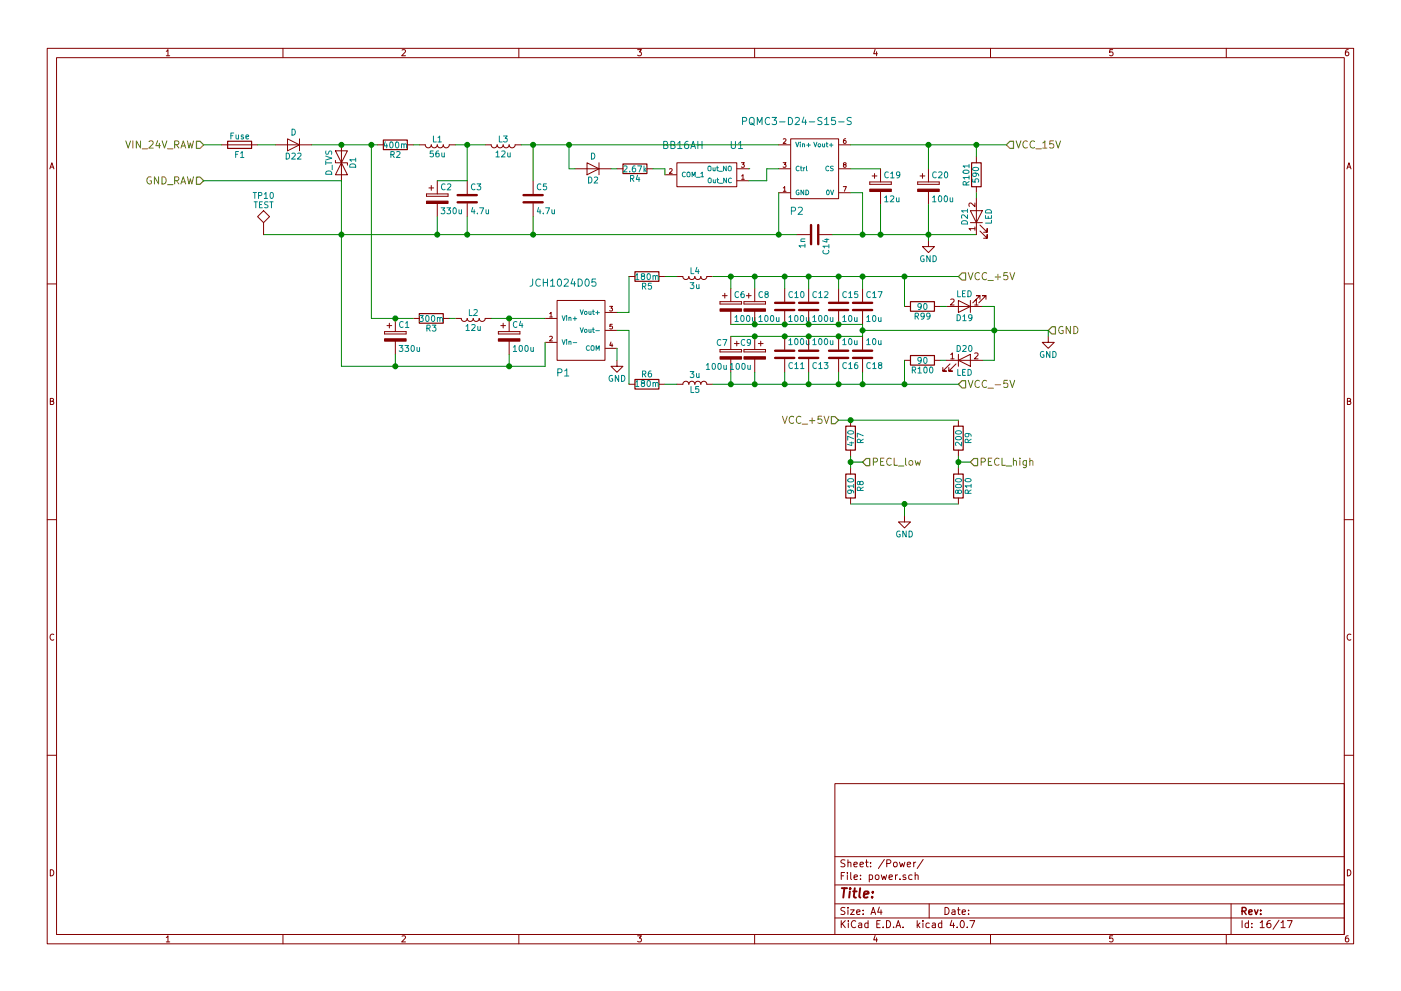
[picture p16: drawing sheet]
EESchema Schematic File Version 2
LIBS:pmt_driver-rescue
LIBS:power
LIBS:device
LIBS:transistors
LIBS:conn
LIBS:linear
LIBS:regul
LIBS:74xx
LIBS:cmos4000
LIBS:adc-dac
LIBS:memory
LIBS:xilinx
LIBS:microcontrollers
LIBS:dsp
LIBS:microchip
LIBS:analog_switches
LIBS:motorola
LIBS:texas
LIBS:intel
LIBS:audio
LIBS:interface
LIBS:digital-audio
LIBS:philips
LIBS:display
LIBS:cypress
LIBS:siliconi
LIBS:opto
LIBS:atmel
LIBS:contrib
LIBS:valves
LIBS:Magnes Components
LIBS:pmt_driver-cache
EELAYER 25 0
EELAYER END
$Descr A4 11693 8268
encoding utf-8
Sheet 16 17
Title ""
Date ""
Rev ""
Comp ""
Comment1 ""
Comment2 ""
Comment3 ""
Comment4 ""
$EndDescr
Text HLabel 1700 1200 0    60   Input ~ 0
VIN_24V_RAW
Text HLabel 1700 1500 0    60   Input ~ 0
GND_RAW
$Comp
L C C15
U 1 1
P 7000 2550
F 0 "C15" H 7025 2650 50  0000 L CNN
F 1 "10u" H 7025 2450 50  0000 L CNN
F 2 "Capacitors_SMD:C_0805_HandSoldering" H 7038 2400 50  0001 C CNN
F 3 "" H 7000 2550 50  0001 C CNN
F 4 "C0805C106K8PACTU" H 7000 2550 60  0001 C CNN "MPN"
F 5 "399-4925-2-ND" H 7000 2550 60  0001 C CNN "DK"
	1    7000 2550
	1    0    0    -1  
$EndComp
$Comp
L L L4
U 1 1
P 5800 2300
F 0 "L4" V 5750 2300 50  0000 C CNN
F 1 "3u" V 5875 2300 50  0000 C CNN
F 2 "Inductors_THT:L_Radial_D12.0mm_P6.5mm" H 5800 2300 50  0001 C CNN
F 3 "" H 5800 2300 50  0001 C CNN
F 4 "74475" V 5800 2300 60  0001 C CNN "MPN"
F 5 "732-7146-ND" V 5800 2300 60  0001 C CNN "DK"
	1    5800 2300
	0    1    1    0   
$EndComp
Text HLabel 8400 1200 2    60   Input ~ 0
VCC_15V
Text HLabel 8000 2300 2    60   Input ~ 0
VCC_+5V
Text HLabel 8000 3200 2    60   Input ~ 0
VCC_-5V
$Comp
L JCH1024D05 P1
U 1 1
P 4850 2750
F 0 "P1" H 4700 2400 60  0000 C CNN
F 1 "JCH1024D05" H 4700 3150 60  0000 C CNN
F 2 "Modules:JCH1024D05" H 4850 2750 60  0001 C CNN
F 3 "" H 4850 2750 60  0001 C CNN
F 4 "JCH1024D05" H 4850 2750 60  0001 C CNN "MPN"
F 5 "1470-1968-5-ND" H 4850 2750 60  0001 C CNN "DK"
	1    4850 2750
	1    0    0    -1  
$EndComp
$Comp
L PQMC3-D24-S15-S P2
U 1 1
P 6800 1400
F 0 "P2" H 6650 1050 60  0000 C CNN
F 1 "PQMC3-D24-S15-S" H 6650 1800 60  0000 C CNN
F 2 "Modules:PQMC3-S" H 6800 1400 60  0001 C CNN
F 3 "" H 6800 1400 60  0001 C CNN
F 4 "PQMC3-D24-S15-S" H 6800 1400 60  0001 C CNN "MPN"
F 5 "102-2833-ND" H 6800 1400 60  0001 C CNN "DK"
	1    6800 1400
	1    0    0    -1  
$EndComp
$Comp
L R R4
U 1 1
P 5300 1400
F 0 "R4" V 5380 1400 50  0000 C CNN
F 1 "2.67k" V 5300 1400 50  0000 C CNN
F 2 "Resistors_SMD:R_0805_HandSoldering" V 5230 1400 50  0001 C CNN
F 3 "" H 5300 1400 50  0001 C CNN
	1    5300 1400
	0    1    1    0   
$EndComp
$Comp
L D D2
U 1 1
P 4950 1400
F 0 "D2" H 4950 1500 50  0000 C CNN
F 1 "D" H 4950 1300 50  0000 C CNN
F 2 "Diodes_THT:D_DO-41_SOD81_P10.16mm_Horizontal" H 4950 1400 50  0001 C CNN
F 3 "" H 4950 1400 50  0001 C CNN
	1    4950 1400
	-1   0    0    1   
$EndComp
$Comp
L C C14
U 1 1
P 6800 1950
F 0 "C14" H 6825 2050 50  0000 L CNN
F 1 "1n" H 6825 1850 50  0000 L CNN
F 2 "Resistors_SMD:R_1206_HandSoldering" H 6838 1800 50  0001 C CNN
F 3 "" H 6800 1950 50  0001 C CNN
F 4 "202R18W102KV4E" H 6800 1950 60  0001 C CNN "MPN"
F 5 "709-1036-1-ND" H 6800 1950 60  0001 C CNN "DK"
	1    6800 1950
	0    1    1    0   
$EndComp
$Comp
L C C5
U 1 1
P 4450 1650
F 0 "C5" H 4475 1750 50  0000 L CNN
F 1 "4.7u" H 4475 1550 50  0000 L CNN
F 2 "Capacitors_SMD:C_1206_HandSoldering" H 4488 1500 50  0001 C CNN
F 3 "" H 4450 1650 50  0001 C CNN
F 4 "UMK316ABJ475KD-T" H 4450 1650 60  0001 C CNN "MPN"
F 5 "587-2988-1-ND" H 4450 1650 60  0001 C CNN "DK"
	1    4450 1650
	1    0    0    -1  
$EndComp
$Comp
L L L3
U 1 1
P 4200 1200
F 0 "L3" V 4150 1200 50  0000 C CNN
F 1 "12u" V 4275 1200 50  0000 C CNN
F 2 "Inductors_THT:L_Radial_D6.0mm_P4.00mm" H 4200 1200 50  0001 C CNN
F 3 "" H 4200 1200 50  0001 C CNN
F 4 "AIUR-07-120K" V 4200 1200 60  0001 C CNN "MPN"
F 5 "AIUR-07-120K-ND" V 4200 1200 60  0001 C CNN "DK"
	1    4200 1200
	0    1    1    0   
$EndComp
$Comp
L L L1
U 1 1
P 3650 1200
F 0 "L1" V 3600 1200 50  0000 C CNN
F 1 "56u" V 3725 1200 50  0000 C CNN
F 2 "Inductors_THT:L_Toroid_Vertical_L22.4mm_W10.2mm_P7.90mm_Vishay_TJ4" H 3650 1200 50  0001 C CNN
F 3 "" H 3650 1200 50  0001 C CNN
F 4 "2210-V-RC" V 3650 1200 60  0001 C CNN "MPN"
F 5 "M8872-ND" V 3650 1200 60  0001 C CNN "DK"
	1    3650 1200
	0    1    1    0   
$EndComp
$Comp
L CP C2
U 1 1
P 3650 1650
F 0 "C2" H 3675 1750 50  0000 L CNN
F 1 "330u" H 3675 1550 50  0000 L CNN
F 2 "Capacitors_THT:CP_Radial_D10.0mm_P5.00mm" H 3688 1500 50  0001 C CNN
F 3 "" H 3650 1650 50  0001 C CNN
F 4 "ECA-1HM331" H 3650 1650 60  0001 C CNN "MPN"
F 5 "P5184-ND" H 3650 1650 60  0001 C CNN "DK"
	1    3650 1650
	1    0    0    -1  
$EndComp
$Comp
L D_TVS D1
U 1 1
P 2850 1350
F 0 "D1" H 2850 1450 50  0000 C CNN
F 1 "D_TVS" H 2850 1250 50  0000 C CNN
F 2 "Diodes_SMD:DO-214AB" H 2850 1350 50  0001 C CNN
F 3 "" H 2850 1350 50  0001 C CNN
F 4 "SMCJ48A" H 2850 1350 60  0001 C CNN "MPN"
F 5 "SMCJ48AFSCT-ND" H 2850 1350 60  0001 C CNN "DK"
	1    2850 1350
	0    1    1    0   
$EndComp
$Comp
L C C3
U 1 1
P 3900 1650
F 0 "C3" H 3925 1750 50  0000 L CNN
F 1 "4.7u" H 3925 1550 50  0000 L CNN
F 2 "Capacitors_SMD:C_1206_HandSoldering" H 3938 1500 50  0001 C CNN
F 3 "" H 3900 1650 50  0001 C CNN
F 4 "UMK316ABJ475KD-T" H 3900 1650 60  0001 C CNN "MPN"
F 5 "587-2988-1-ND" H 3900 1650 60  0001 C CNN "DK"
	1    3900 1650
	1    0    0    -1  
$EndComp
$Comp
L CP C19
U 1 1
P 7350 1550
F 0 "C19" H 7375 1650 50  0000 L CNN
F 1 "12u" H 7375 1450 50  0000 L CNN
F 2 "Capacitors_THT:C_Radial_D5_L11_P2" H 7388 1400 50  0001 C CNN
F 3 "" H 7350 1550 50  0001 C CNN
F 4 "UPW1V120MDD1TP" H 7350 1550 60  0001 C CNN "MPN"
F 5 "493-11380-1-ND" H 7350 1550 60  0001 C CNN "DK"
	1    7350 1550
	1    0    0    -1  
$EndComp
$Comp
L CP C20
U 1 1
P 7750 1550
F 0 "C20" H 7775 1650 50  0000 L CNN
F 1 "100u" H 7775 1450 50  0000 L CNN
F 2 "Capacitors_THT:CP_Radial_D8.0mm_P3.50mm" H 7788 1400 50  0001 C CNN
F 3 "" H 7750 1550 50  0001 C CNN
F 4 "UVz1H101MPD1TD" H 7750 1550 60  0001 C CNN "MPN"
F 5 "493-13464-1-ND" H 7750 1550 60  0001 C CNN "DK"
	1    7750 1550
	1    0    0    -1  
$EndComp
$Comp
L CP C1
U 1 1
P 3300 2800
F 0 "C1" H 3325 2900 50  0000 L CNN
F 1 "330u" H 3325 2700 50  0000 L CNN
F 2 "Capacitors_THT:CP_Radial_D10.0mm_P5.00mm" H 3338 2650 50  0001 C CNN
F 3 "" H 3300 2800 50  0001 C CNN
F 4 "ECA-1HM331" H 3300 2800 60  0001 C CNN "MPN"
F 5 "P5184-ND" H 3300 2800 60  0001 C CNN "DK"
	1    3300 2800
	1    0    0    -1  
$EndComp
$Comp
L CP C4
U 1 1
P 4250 2800
F 0 "C4" H 4275 2900 50  0000 L CNN
F 1 "100u" H 4275 2700 50  0000 L CNN
F 2 "Capacitors_THT:CP_Radial_D8.0mm_P3.50mm" H 4288 2650 50  0001 C CNN
F 3 "" H 4250 2800 50  0001 C CNN
F 4 "UVz1H101MPD1TD" H 4250 2800 60  0001 C CNN "MPN"
F 5 "493-13464-1-ND" H 4250 2800 60  0001 C CNN "DK"
	1    4250 2800
	1    0    0    -1  
$EndComp
$Comp
L L L2
U 1 1
P 3950 2650
F 0 "L2" V 3900 2650 50  0000 C CNN
F 1 "12u" V 4025 2650 50  0000 C CNN
F 2 "Inductors_THT:L_Radial_D10.0mm_P5.00mm_Fastron_07M" H 3950 2650 50  0001 C CNN
F 3 "" H 3950 2650 50  0001 C CNN
F 4 "RLB0914-120KL" V 3950 2650 60  0001 C CNN "MPN"
F 5 "RLB0914-120KL-ND" V 3950 2650 60  0001 C CNN "DK"
	1    3950 2650
	0    1    1    0   
$EndComp
$Comp
L CP C6
U 1 1
P 6100 2550
F 0 "C6" H 6125 2650 50  0000 L CNN
F 1 "100u" H 6125 2450 50  0000 L CNN
F 2 "Capacitors_THT:CP_Radial_D8.0mm_P5.00mm" H 6138 2400 50  0001 C CNN
F 3 "" H 6100 2550 50  0001 C CNN
F 4 "EEU-FM1H101B" H 6100 2550 60  0001 C CNN "MPN"
F 5 "P19712CT-ND" H 6100 2550 60  0001 C CNN "DK"
	1    6100 2550
	1    0    0    -1  
$EndComp
$Comp
L C C10
U 1 1
P 6550 2550
F 0 "C10" H 6575 2650 50  0000 L CNN
F 1 "100u" H 6575 2450 50  0000 L CNN
F 2 "Capacitors_SMD:C_1206_HandSoldering" H 6588 2400 50  0001 C CNN
F 3 "" H 6550 2550 50  0001 C CNN
F 4 "C3216X5R1A107M160AC" H 6550 2550 60  0001 C CNN "MPN"
F 5 "445-6007-2-ND" H 6550 2550 60  0001 C CNN "DK"
	1    6550 2550
	1    0    0    -1  
$EndComp
$Comp
L CP C8
U 1 1
P 6300 2550
F 0 "C8" H 6325 2650 50  0000 L CNN
F 1 "100u" H 6325 2450 50  0000 L CNN
F 2 "Capacitors_THT:CP_Radial_D8.0mm_P5.00mm" H 6338 2400 50  0001 C CNN
F 3 "" H 6300 2550 50  0001 C CNN
F 4 "EEU-FM1H101B" H 6300 2550 60  0001 C CNN "MPN"
F 5 "P19712CT-ND" H 6300 2550 60  0001 C CNN "DK"
	1    6300 2550
	1    0    0    -1  
$EndComp
$Comp
L C C12
U 1 1
P 6750 2550
F 0 "C12" H 6775 2650 50  0000 L CNN
F 1 "100u" H 6775 2450 50  0000 L CNN
F 2 "Capacitors_SMD:C_1206_HandSoldering" H 6788 2400 50  0001 C CNN
F 3 "" H 6750 2550 50  0001 C CNN
F 4 "C3216X5R1A107M160AC" H 6750 2550 60  0001 C CNN "MPN"
F 5 "445-6007-2-ND" H 6750 2550 60  0001 C CNN "DK"
	1    6750 2550
	1    0    0    -1  
$EndComp
$Comp
L C C17
U 1 1
P 7200 2550
F 0 "C17" H 7225 2650 50  0000 L CNN
F 1 "10u" H 7225 2450 50  0000 L CNN
F 2 "Capacitors_SMD:C_0805_HandSoldering" H 7238 2400 50  0001 C CNN
F 3 "" H 7200 2550 50  0001 C CNN
F 4 "C0805C106K8PACTU" H 7200 2550 60  0001 C CNN "MPN"
F 5 "399-4925-2-ND" H 7200 2550 60  0001 C CNN "DK"
	1    7200 2550
	1    0    0    -1  
$EndComp
$Comp
L R R5
U 1 1
P 5400 2300
F 0 "R5" V 5480 2300 50  0000 C CNN
F 1 "180m" V 5400 2300 50  0000 C CNN
F 2 "Resistors_SMD:R_1206_HandSoldering" V 5330 2300 50  0001 C CNN
F 3 "" H 5400 2300 50  0001 C CNN
F 4 "RL1206FR-070R18L" V 5400 2300 60  0001 C CNN "MPN"
F 5 "311-0.18LWCT-ND" V 5400 2300 60  0001 C CNN "DK"
	1    5400 2300
	0    1    1    0   
$EndComp
$Comp
L C C16
U 1 1
P 7000 2950
F 0 "C16" H 7025 3050 50  0000 L CNN
F 1 "10u" H 7025 2850 50  0000 L CNN
F 2 "Capacitors_SMD:C_0805_HandSoldering" H 7038 2800 50  0001 C CNN
F 3 "" H 7000 2950 50  0001 C CNN
F 4 "C0805C106K8PACTU" H 7000 2950 60  0001 C CNN "MPN"
F 5 "399-4925-2-ND" H 7000 2950 60  0001 C CNN "DK"
	1    7000 2950
	1    0    0    1   
$EndComp
$Comp
L L L5
U 1 1
P 5800 3200
F 0 "L5" V 5750 3200 50  0000 C CNN
F 1 "3u" V 5875 3200 50  0000 C CNN
F 2 "Inductors_THT:L_Radial_D12.0mm_P6.5mm" H 5800 3200 50  0001 C CNN
F 3 "" H 5800 3200 50  0001 C CNN
F 4 "74475" V 5800 3200 60  0001 C CNN "MPN"
F 5 "732-7146-ND" V 5800 3200 60  0001 C CNN "DK"
	1    5800 3200
	0    1    -1   0   
$EndComp
$Comp
L CP C7
U 1 1
P 6100 2950
F 0 "C7" H 6125 3050 50  0000 L CNN
F 1 "100u" H 6125 2850 50  0000 L CNN
F 2 "Capacitors_THT:CP_Radial_D8.0mm_P5.00mm" H 6138 2800 50  0001 C CNN
F 3 "" H 6100 2950 50  0001 C CNN
F 4 "EEU-FM1H101B" H 6100 2950 60  0001 C CNN "MPN"
F 5 "P19712CT-ND" H 6100 2950 60  0001 C CNN "DK"
	1    6100 2950
	-1   0    0    -1  
$EndComp
$Comp
L C C11
U 1 1
P 6550 2950
F 0 "C11" H 6575 3050 50  0000 L CNN
F 1 "100u" H 6575 2850 50  0000 L CNN
F 2 "Capacitors_SMD:C_1206_HandSoldering" H 6588 2800 50  0001 C CNN
F 3 "" H 6550 2950 50  0001 C CNN
F 4 "C3216X5R1A107M160AC" H 6550 2950 60  0001 C CNN "MPN"
F 5 "445-6007-2-ND" H 6550 2950 60  0001 C CNN "DK"
	1    6550 2950
	1    0    0    1   
$EndComp
$Comp
L CP C9
U 1 1
P 6300 2950
F 0 "C9" H 6325 3050 50  0000 L CNN
F 1 "100u" H 6325 2850 50  0000 L CNN
F 2 "Capacitors_THT:CP_Radial_D8.0mm_P5.00mm" H 6338 2800 50  0001 C CNN
F 3 "" H 6300 2950 50  0001 C CNN
F 4 "EEU-FM1H101B" H 6300 2950 60  0001 C CNN "MPN"
F 5 "P19712CT-ND" H 6300 2950 60  0001 C CNN "DK"
	1    6300 2950
	-1   0    0    -1  
$EndComp
$Comp
L C C13
U 1 1
P 6750 2950
F 0 "C13" H 6775 3050 50  0000 L CNN
F 1 "100u" H 6775 2850 50  0000 L CNN
F 2 "Capacitors_SMD:C_1206_HandSoldering" H 6788 2800 50  0001 C CNN
F 3 "" H 6750 2950 50  0001 C CNN
F 4 "C3216X5R1A107M160AC" H 6750 2950 60  0001 C CNN "MPN"
F 5 "445-6007-2-ND" H 6750 2950 60  0001 C CNN "DK"
	1    6750 2950
	1    0    0    1   
$EndComp
$Comp
L C C18
U 1 1
P 7200 2950
F 0 "C18" H 7225 3050 50  0000 L CNN
F 1 "10u" H 7225 2850 50  0000 L CNN
F 2 "Capacitors_SMD:C_0805_HandSoldering" H 7238 2800 50  0001 C CNN
F 3 "" H 7200 2950 50  0001 C CNN
F 4 "C0805C106K8PACTU" H 7200 2950 60  0001 C CNN "MPN"
F 5 "399-4925-2-ND" H 7200 2950 60  0001 C CNN "DK"
	1    7200 2950
	1    0    0    1   
$EndComp
$Comp
L R R6
U 1 1
P 5400 3200
F 0 "R6" V 5480 3200 50  0000 C CNN
F 1 "180m" V 5400 3200 50  0000 C CNN
F 2 "Resistors_SMD:R_1206_HandSoldering" V 5330 3200 50  0001 C CNN
F 3 "" H 5400 3200 50  0001 C CNN
F 4 "RL1206FR-070R18L" V 5400 3200 60  0001 C CNN "MPN"
F 5 "311-0.18LWCT-ND" V 5400 3200 60  0001 C CNN "DK"
	1    5400 3200
	0    1    -1   0   
$EndComp
$Comp
L GND #PWR124
U 1 1
P 8750 2800
F 0 "#PWR124" H 8750 2550 50  0001 C CNN
F 1 "GND" H 8750 2650 50  0000 C CNN
F 2 "" H 8750 2800 50  0001 C CNN
F 3 "" H 8750 2800 50  0001 C CNN
	1    8750 2800
	1    0    0    -1  
$EndComp
$Comp
L GND #PWR121
U 1 1
P 5150 3000
F 0 "#PWR121" H 5150 2750 50  0001 C CNN
F 1 "GND" H 5150 2850 50  0000 C CNN
F 2 "" H 5150 3000 50  0001 C CNN
F 3 "" H 5150 3000 50  0001 C CNN
	1    5150 3000
	1    0    0    -1  
$EndComp
$Comp
L Fuse F1
U 1 1
P 2000 1200
F 0 "F1" V 2080 1200 50  0000 C CNN
F 1 "Fuse" V 1925 1200 50  0000 C CNN
F 2 "Fuse_Holders_and_Fuses:Littelfuse_05200101Z_holder" V 1930 1200 50  0001 C CNN
F 3 "" H 2000 1200 50  0001 C CNN
F 4 "05200101Z" V 2000 1200 60  0001 C CNN "MPN"
F 5 "F1504-ND" V 2000 1200 60  0001 C CNN "DK"
	1    2000 1200
	0    1    1    0   
$EndComp
$Comp
L R R2
U 1 1
P 3300 1200
F 0 "R2" V 3380 1200 50  0000 C CNN
F 1 "400m" V 3300 1200 50  0000 C CNN
F 2 "Resistors_SMD:R_0603_HandSoldering" V 3230 1200 50  0001 C CNN
F 3 "" H 3300 1200 50  0001 C CNN
F 4 "RL0603FR-070R4L" V 3300 1200 60  0001 C CNN "MPN"
F 5 "311-.4QCT-ND" V 3300 1200 60  0001 C CNN "DK"
	1    3300 1200
	0    1    1    0   
$EndComp
$Comp
L R R3
U 1 1
P 3600 2650
F 0 "R3" V 3680 2650 50  0000 C CNN
F 1 "300m" V 3600 2650 50  0000 C CNN
F 2 "Resistors_SMD:R_2010_HandSoldering" V 3530 2650 50  0001 C CNN
F 3 "" H 3600 2650 50  0001 C CNN
F 4 "CSR2010JTR300" V 3600 2650 60  0001 C CNN "MPN"
F 5 "CSR2010JTR300CT-ND" V 3600 2650 60  0001 C CNN "DK"
	1    3600 2650
	0    1    1    0   
$EndComp
Text HLabel 8750 2750 2    60   Input ~ 0
GND
$Comp
L GND #PWR123
U 1 1
P 7750 2000
F 0 "#PWR123" H 7750 1750 50  0001 C CNN
F 1 "GND" H 7750 1850 50  0000 C CNN
F 2 "" H 7750 2000 50  0001 C CNN
F 3 "" H 7750 2000 50  0001 C CNN
	1    7750 2000
	1    0    0    -1  
$EndComp
$Comp
L R R9
U 1 1
P 8000 3650
F 0 "R9" V 8080 3650 50  0000 C CNN
F 1 "200" V 8000 3650 50  0000 C CNN
F 2 "Resistors_SMD:R_0805_HandSoldering" V 7930 3650 50  0001 C CNN
F 3 "" H 8000 3650 50  0001 C CNN
	1    8000 3650
	1    0    0    -1  
$EndComp
$Comp
L R R10
U 1 1
P 8000 4050
F 0 "R10" V 8080 4050 50  0000 C CNN
F 1 "800" V 8000 4050 50  0000 C CNN
F 2 "Resistors_SMD:R_0805_HandSoldering" V 7930 4050 50  0001 C CNN
F 3 "" H 8000 4050 50  0001 C CNN
	1    8000 4050
	1    0    0    -1  
$EndComp
$Comp
L R R7
U 1 1
P 7100 3650
F 0 "R7" V 7180 3650 50  0000 C CNN
F 1 "470" V 7100 3650 50  0000 C CNN
F 2 "Resistors_SMD:R_0805_HandSoldering" V 7030 3650 50  0001 C CNN
F 3 "" H 7100 3650 50  0001 C CNN
	1    7100 3650
	1    0    0    -1  
$EndComp
$Comp
L R R8
U 1 1
P 7100 4050
F 0 "R8" V 7180 4050 50  0000 C CNN
F 1 "910" V 7100 4050 50  0000 C CNN
F 2 "Resistors_SMD:R_0805_HandSoldering" V 7030 4050 50  0001 C CNN
F 3 "" H 7100 4050 50  0001 C CNN
	1    7100 4050
	1    0    0    -1  
$EndComp
$Comp
L GND #PWR122
U 1 1
P 7550 4300
F 0 "#PWR122" H 7550 4050 50  0001 C CNN
F 1 "GND" H 7550 4150 50  0000 C CNN
F 2 "" H 7550 4300 50  0001 C CNN
F 3 "" H 7550 4300 50  0001 C CNN
	1    7550 4300
	1    0    0    -1  
$EndComp
Text HLabel 7000 3500 0    60   Input ~ 0
VCC_+5V
Text HLabel 7200 3850 2    60   Input ~ 0
PECL_low
Text HLabel 8100 3850 2    60   Input ~ 0
PECL_high
$Comp
L BB16AH U1
U 1 1
P 5900 1500
F 0 "U1" H 6150 1800 60  0000 C CNN
F 1 "BB16AH" H 5700 1800 60  0000 C CNN
F 2 "Buttons_Switches_THT:BB16AH" H 5800 1500 60  0001 C CNN
F 3 "" H 5800 1500 60  0001 C CNN
F 4 "360-3351-ND" H 5900 1500 60  0001 C CNN "DK"
	1    5900 1500
	1    0    0    -1  
$EndComp
Wire Wire Line
	5100 1400 5150 1400
Wire Wire Line
	6250 1400 6250 1400
Wire Wire Line
	5450 1400 5550 1400
Wire Wire Line
	5550 1400 5550 1450
Wire Wire Line
	6950 1950 8150 1950
Wire Wire Line
	7200 1950 7200 1600
Wire Wire Line
	7200 1600 7100 1600
Wire Wire Line
	6500 1950 6500 1600
Wire Wire Line
	2200 1950 6650 1950
Connection ~ 6500 1950
Wire Wire Line
	4450 1500 4450 1200
Wire Wire Line
	4350 1200 6500 1200
Wire Wire Line
	4450 1950 4450 1800
Connection ~ 4450 1200
Wire Wire Line
	3900 1950 3900 1800
Connection ~ 4450 1950
Wire Wire Line
	3650 1800 3650 1950
Connection ~ 3900 1950
Connection ~ 3650 1950
Connection ~ 4750 1200
Wire Wire Line
	7350 1400 7100 1400
Wire Wire Line
	7350 1950 7350 1700
Connection ~ 7200 1950
Wire Wire Line
	7750 1700 7750 2000
Connection ~ 7350 1950
Wire Wire Line
	7750 1400 7750 1200
Wire Wire Line
	7100 1200 8400 1200
Connection ~ 7750 1200
Wire Wire Line
	4100 2650 4550 2650
Connection ~ 4250 2650
Wire Wire Line
	4550 3050 4550 2850
Wire Wire Line
	2850 3050 4550 3050
Wire Wire Line
	4250 2950 4250 3050
Connection ~ 4250 3050
Wire Wire Line
	2600 1200 3150 1200
Wire Wire Line
	5950 2300 8000 2300
Wire Wire Line
	6100 2400 6100 2300
Connection ~ 6100 2300
Wire Wire Line
	6300 2400 6300 2300
Connection ~ 6300 2300
Wire Wire Line
	6550 2400 6550 2300
Connection ~ 6550 2300
Wire Wire Line
	6750 2400 6750 2300
Connection ~ 6750 2300
Wire Wire Line
	7000 2400 7000 2300
Connection ~ 7000 2300
Wire Wire Line
	7200 2400 7200 2300
Connection ~ 7200 2300
Wire Wire Line
	5550 2300 5650 2300
Wire Wire Line
	5250 2300 5250 2600
Wire Wire Line
	5250 2600 5150 2600
Wire Wire Line
	6100 2700 7200 2700
Connection ~ 6300 2700
Connection ~ 6550 2700
Connection ~ 6750 2700
Connection ~ 7000 2700
Wire Wire Line
	5950 3200 8000 3200
Wire Wire Line
	6100 3100 6100 3200
Connection ~ 6100 3200
Wire Wire Line
	6300 3100 6300 3200
Connection ~ 6300 3200
Wire Wire Line
	6550 3100 6550 3200
Connection ~ 6550 3200
Wire Wire Line
	6750 3100 6750 3200
Connection ~ 6750 3200
Wire Wire Line
	7000 3100 7000 3200
Connection ~ 7000 3200
Wire Wire Line
	7200 3100 7200 3200
Connection ~ 7200 3200
Wire Wire Line
	5550 3200 5650 3200
Wire Wire Line
	7200 2800 6100 2800
Connection ~ 6300 2800
Connection ~ 6550 2800
Connection ~ 6750 2800
Connection ~ 7000 2800
Wire Wire Line
	5250 3200 5250 2750
Wire Wire Line
	5250 2750 5150 2750
Wire Wire Line
	7200 2700 7200 2800
Wire Wire Line
	7200 2750 8750 2750
Wire Wire Line
	8750 2750 8750 2800
Connection ~ 7200 2750
Wire Wire Line
	5150 3000 5150 2900
Connection ~ 2850 1200
Wire Wire Line
	1700 1200 1850 1200
Wire Wire Line
	1700 1500 2850 1500
Wire Wire Line
	3450 1200 3500 1200
Wire Wire Line
	3800 1200 4050 1200
Wire Wire Line
	3650 1500 3900 1500
Wire Wire Line
	3900 1500 3900 1200
Connection ~ 3900 1200
Wire Wire Line
	3750 2650 3800 2650
Wire Wire Line
	3100 2650 3450 2650
Wire Wire Line
	3300 2950 3300 3050
Wire Wire Line
	2850 1500 2850 3050
Connection ~ 3300 2650
Connection ~ 3300 3050
Connection ~ 2850 1950
Wire Wire Line
	3100 2650 3100 1200
Connection ~ 3100 1200
Wire Wire Line
	4800 1400 4750 1400
Wire Wire Line
	4750 1400 4750 1200
Connection ~ 7750 1950
Wire Wire Line
	7100 4200 8000 4200
Wire Wire Line
	7550 4200 7550 4300
Connection ~ 7550 4200
Wire Wire Line
	7100 3800 7100 3900
Wire Wire Line
	8000 3800 8000 3900
Wire Wire Line
	7000 3500 8000 3500
Connection ~ 7100 3500
Wire Wire Line
	7200 3850 7100 3850
Connection ~ 7100 3850
Wire Wire Line
	8100 3850 8000 3850
Connection ~ 8000 3850
Wire Wire Line
	6500 1400 6400 1400
Wire Wire Line
	6400 1400 6400 1500
Wire Wire Line
	6400 1500 6250 1500
$Comp
L LED D19
U 1 1
P 8050 2550
F 0 "D19" H 8050 2650 50  0000 C CNN
F 1 "LED" H 8050 2450 50  0000 C CNN
F 2 "LEDs:LED_D5.0mm" H 8050 2550 50  0001 C CNN
F 3 "" H 8050 2550 50  0001 C CNN
F 4 "C503B-GCN-CY0C0791" H 8050 2550 60  0001 C CNN "MPN"
F 5 "C503B-GCN-CY0C0791-ND" H 8050 2550 60  0001 C CNN "DK"
	1    8050 2550
	-1   0    0    1   
$EndComp
$Comp
L R R99
U 1 1
P 7700 2550
F 0 "R99" V 7780 2550 50  0000 C CNN
F 1 "90" V 7700 2550 50  0000 C CNN
F 2 "Capacitors_SMD:C_0805" V 7630 2550 50  0001 C CNN
F 3 "" H 7700 2550 50  0001 C CNN
	1    7700 2550
	0    1    1    0   
$EndComp
$Comp
L R R100
U 1 1
P 7700 3000
F 0 "R100" V 7780 3000 50  0000 C CNN
F 1 "90" V 7700 3000 50  0000 C CNN
F 2 "Capacitors_SMD:C_0805" V 7630 3000 50  0001 C CNN
F 3 "" H 7700 3000 50  0001 C CNN
	1    7700 3000
	0    1    1    0   
$EndComp
Wire Wire Line
	7850 2550 7900 2550
Wire Wire Line
	7550 2550 7550 2300
Connection ~ 7550 2300
Wire Wire Line
	7550 3000 7550 3200
Connection ~ 7550 3200
Wire Wire Line
	7850 3000 7900 3000
Wire Wire Line
	8300 3000 8200 3000
Wire Wire Line
	8300 2550 8300 3000
Connection ~ 8300 2750
Wire Wire Line
	8200 2550 8300 2550
$Comp
L R R101
U 1 1
P 8150 1450
F 0 "R101" V 8230 1450 50  0000 C CNN
F 1 "590" V 8150 1450 50  0000 C CNN
F 2 "Capacitors_SMD:C_0805" V 8080 1450 50  0001 C CNN
F 3 "" H 8150 1450 50  0001 C CNN
	1    8150 1450
	-1   0    0    1   
$EndComp
Wire Wire Line
	8150 1300 8150 1200
Connection ~ 8150 1200
Wire Wire Line
	8150 1600 8150 1650
$Comp
L LED D20
U 1 1
P 8050 3000
F 0 "D20" H 8050 3100 50  0000 C CNN
F 1 "LED" H 8050 2900 50  0000 C CNN
F 2 "LEDs:LED_D5.0mm" H 8050 3000 50  0001 C CNN
F 3 "" H 8050 3000 50  0001 C CNN
F 4 "C503B-GCN-CY0C0791" H 8050 3000 60  0001 C CNN "MPN"
F 5 "C503B-GCN-CY0C0791-ND" H 8050 3000 60  0001 C CNN "DK"
	1    8050 3000
	1    0    0    -1  
$EndComp
$Comp
L LED D21
U 1 1
P 8150 1800
F 0 "D21" H 8150 1900 50  0000 C CNN
F 1 "LED" H 8150 1700 50  0000 C CNN
F 2 "LEDs:LED_D5.0mm" H 8150 1800 50  0001 C CNN
F 3 "" H 8150 1800 50  0001 C CNN
F 4 "C503B-GCN-CY0C0791" H 8150 1800 60  0001 C CNN "MPN"
F 5 "C503B-GCN-CY0C0791-ND" H 8150 1800 60  0001 C CNN "DK"
	1    8150 1800
	0    -1   -1   0   
$EndComp
$Comp
L TEST TP10
U 1 1
P 2200 1950
F 0 "TP10" H 2200 2250 50  0000 C BNN
F 1 "TEST" H 2200 2200 50  0000 C CNN
F 2 "Measurement_Points:Test_Point_Keystone_5000-5004_Miniature" H 2200 1950 50  0001 C CNN
F 3 "" H 2200 1950 50  0001 C CNN
F 4 "36-5001-ND" H 2200 1950 60  0001 C CNN "DK"
	1    2200 1950
	1    0    0    -1  
$EndComp
$Comp
L D D22
U 1 1
P 2450 1200
F 0 "D22" H 2450 1300 50  0000 C CNN
F 1 "D" H 2450 1100 50  0000 C CNN
F 2 "Diodes_SMD:DO-214AB_Handsoldering" H 2450 1200 50  0001 C CNN
F 3 "" H 2450 1200 50  0001 C CNN
F 4 "S3MFSCT-ND" H 2450 1200 60  0001 C CNN "DK"
F 5 "S3M" H 2450 1200 60  0001 C CNN "MPN"
	1    2450 1200
	-1   0    0    1   
$EndComp
Wire Wire Line
	2150 1200 2300 1200
$EndSCHEMATC
